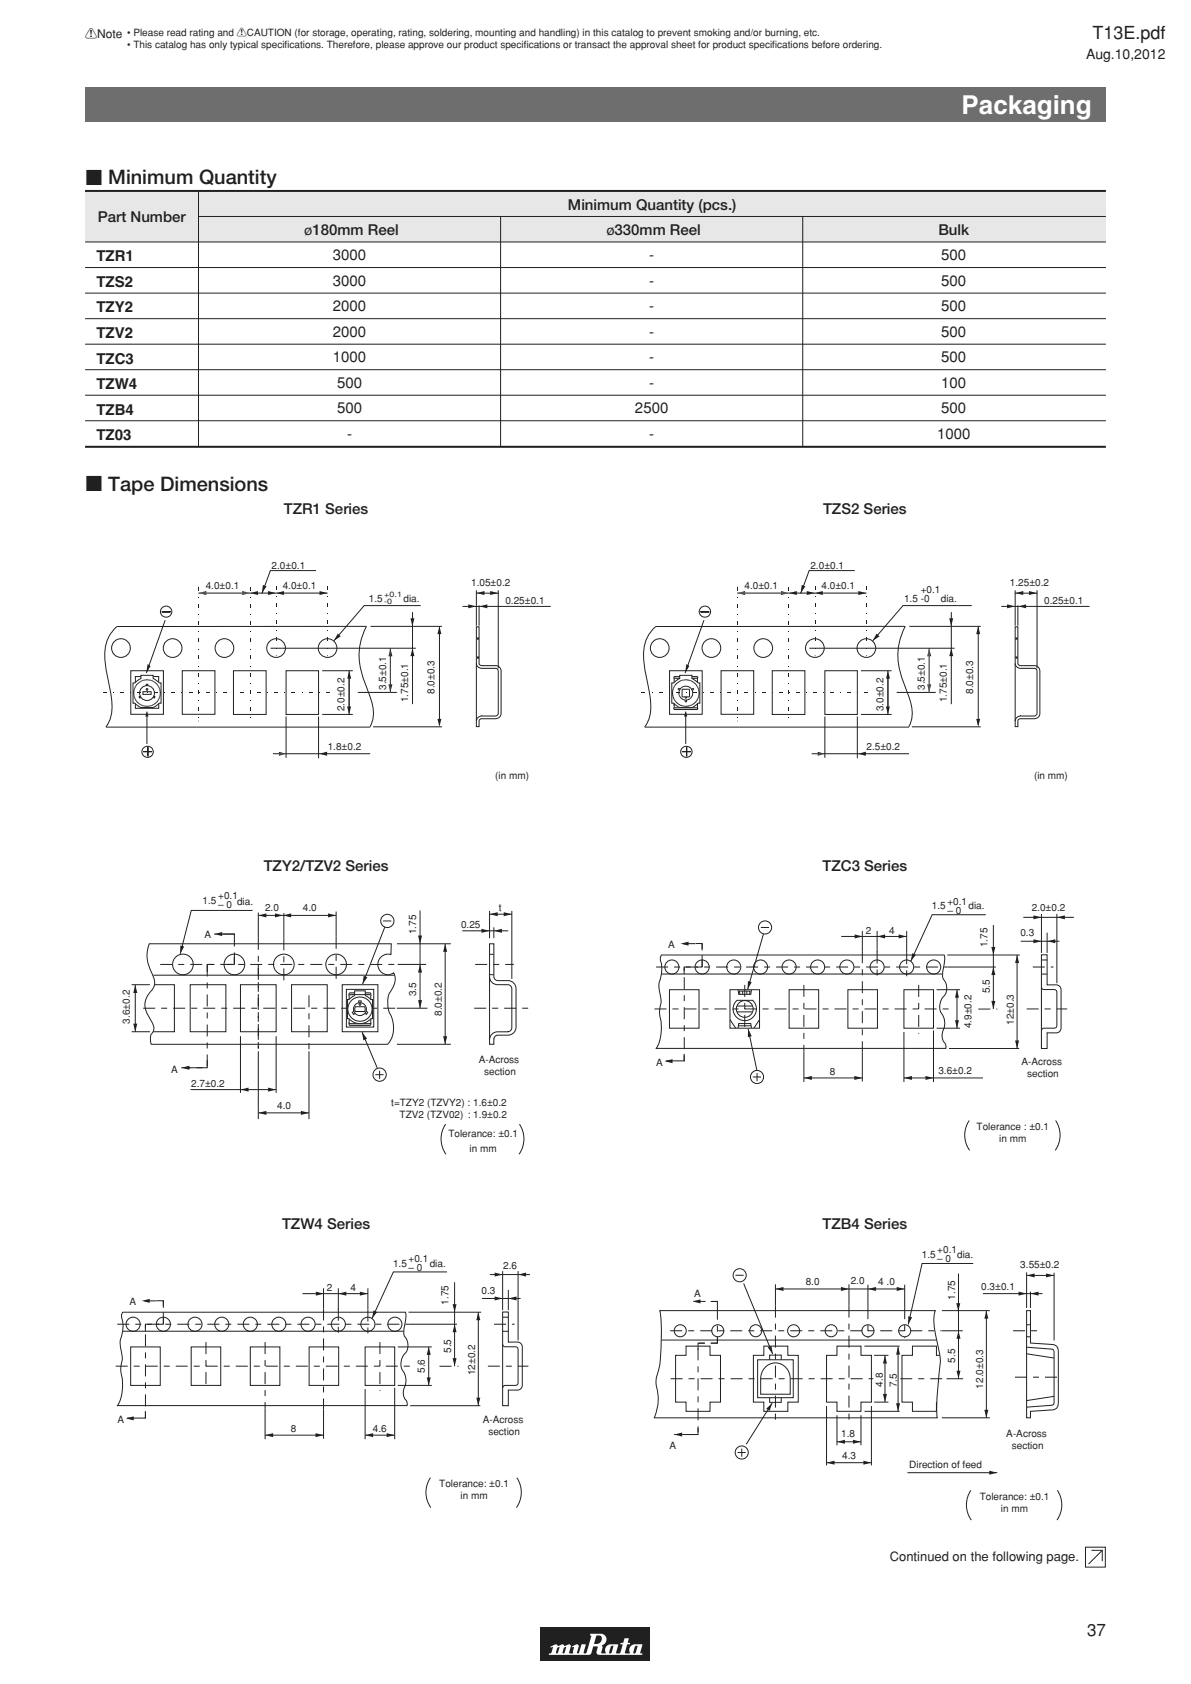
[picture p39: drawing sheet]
<svg xmlns="http://www.w3.org/2000/svg" width="210mm" height="297mm" viewBox="0 0 210 297" stroke-linecap="round" stroke-linejoin="round" font-family="sans-serif">
<defs><g id="words">
<text font-size="4.6" fill="#fff" x="169.6" y="20.1">Packaging</text>
<g font-size="3.5" fill="#231f20">
<text x="15" y="32.6">c Minimum Quantity</text>
<text x="15" y="86.6">c Tape Dimensions</text>
</g>
<text font-size="3.2" fill="#231f20" x="192.6" y="6.8">T13E.pdf</text>
<text font-size="3" fill="#231f20" x="191.7" y="288.6">37</text>
<g font-size="2.6" fill="#231f20">
<text x="17.2" y="39.1">Part Number</text>
<text x="53.6" y="41.5">ø180mm Reel</text>
<text x="100.2" y="37">Minimum Quantity (pcs.)</text>
<text x="106.9" y="41.5">ø330mm Reel</text>
<text x="165.5" y="41.5">Bulk</text>
<text x="17" y="46.1">TZR1</text>
<text x="58.7" y="45.9">3000</text>
<text x="114.5" y="45.9">-</text>
<text x="166" y="45.9">500</text>
<text x="17" y="50.6">TZS2</text>
<text x="58.7" y="50.4">3000</text>
<text x="114.5" y="50.4">-</text>
<text x="166" y="50.4">500</text>
<text x="17" y="55.1">TZY2</text>
<text x="17" y="59.6">TZV2</text>
<text x="58.7" y="54.9">2000</text>
<text x="58.7" y="59.4">2000</text>
<text x="114.5" y="54.9">-</text>
<text x="114.5" y="59.4">-</text>
<text x="166" y="54.9">500</text>
<text x="166" y="59.4">500</text>
<text x="17" y="64.1">TZC3</text>
<text x="58.7" y="63.9">1000</text>
<text x="114.5" y="63.9">-</text>
<text x="166" y="63.9">500</text>
<text x="17" y="68.6">TZW4</text>
<text x="59.4" y="68.4">500</text>
<text x="114.5" y="68.4">-</text>
<text x="166" y="68.4">100</text>
<text x="17" y="73.1">TZB4</text>
<text x="17" y="77.6">TZ03</text>
<text x="59.4" y="72.9">500</text>
<text x="61.2" y="77.4">-</text>
<text x="112" y="72.9">2500</text>
<text x="114.5" y="77.4">-</text>
<text x="165.2" y="77.4">1000</text>
<text x="166" y="72.9">500</text>
<text x="50" y="90.7">TZR1 Series</text>
<text x="145.1" y="90.7">TZS2 Series</text>
<text x="46.5" y="153.7">TZY2/TZV2 Series</text>
<text x="145" y="153.7">TZC3 Series</text>
<text x="49.7" y="216.7">TZW4 Series</text>
<text x="145" y="216.7">TZB4 Series</text>
</g>
<text font-size="2.5" fill="#231f20" x="191.5" y="10.3">Aug.10,2012</text>
<text font-size="2.3" fill="#231f20" x="156.9" y="275.4">Continued on the following page.</text>
<text font-size="2.1" fill="#231f20" x="15" y="6.7">!Note</text>
<g font-size="1.8" fill="#231f20">
<text x="22.4" y="6.4">• Please read rating and !CAUTION (for storage, operating, rating, soldering, mounting and handling) in this catalog to prevent smoking and/or burning, etc.</text>
<text x="22.4" y="8.5">• This catalog has only typical specifcations. Therefore, please approve our product specif</text>
<text x="50.2" y="8.5">i</text>
<text x="92.3" y="8.5">i cations or transact the approval sheet for product specif</text>
<text x="136.2" y="8.5">i cations before ordering.</text>
<text x="47.9" y="100.3">2.0±0.1</text>
<text x="142.9" y="100.3">2.0±0.1</text>
<text x="36.3" y="103.9">4.0±0.1</text>
<text x="49.9" y="103.9">4.0±0.1</text>
<text x="65.1" y="106.1">1.5</text>
<text x="71.1" y="106.1">dia.</text>
<text x="83.1" y="103.4">1.05±0.2</text>
<text x="89.1" y="106.5">0.25±0.1</text>
<text x="131.3" y="103.9">4.0±0.1</text>
<text x="144.9" y="103.9">4.0±0.1</text>
<text x="159.4" y="106.2">1.5 -0</text>
<text x="162.3" y="104.7">+0.1</text>
<text x="165.9" y="106.2">dia.</text>
<text x="178.1" y="103.4">1.25±0.2</text>
<text x="184.1" y="106.5">0.25±0.1</text>
<text x="60.8" y="125.5" transform="rotate(-90 60.8 125.5)">2.0±0.2</text>
<text x="68.1" y="121.7" transform="rotate(-90 68.1 121.7)">3.5±0.1</text>
<text x="72" y="123.9" transform="rotate(-90 72 123.9)">1.75±0.1</text>
<text x="76.6" y="122.4" transform="rotate(-90 76.6 122.4)">8.0±0.3</text>
<text x="155.8" y="125.4" transform="rotate(-90 155.8 125.4)">3.0±0.2</text>
<text x="163.1" y="121.7" transform="rotate(-90 163.1 121.7)">3.5±0.1</text>
<text x="167" y="123.9" transform="rotate(-90 167 123.9)">1.75±0.1</text>
<text x="171.6" y="122.4" transform="rotate(-90 171.6 122.4)">8.0±0.3</text>
<text x="57.8" y="132.3">1.8±0.2</text>
<text x="87.3" y="137.3">(in mm)</text>
<text x="152.8" y="132.3">2.5±0.2</text>
<text x="182.3" y="137.3">(in mm)</text>
<text x="35.7" y="159.5">1.5</text>
<text x="38.5" y="158.6">+0.1</text>
<text x="38.5" y="160.2">– 0</text>
<text x="41.8" y="159.5">dia.</text>
<text x="46.7" y="160.7">2.0</text>
<text x="53.4" y="160.7">4.0</text>
<text x="88" y="160.6">t</text>
<text x="164.3" y="160.4">1.5</text>
<text x="167" y="159.5">+0.1</text>
<text x="167" y="161.1">– 0</text>
<text x="170.8" y="160.4">dia.</text>
<text x="181.9" y="160.6">2.0±0.2</text>
<text x="36.1" y="165.4">A</text>
<text x="73.4" y="164.7" transform="rotate(-90 73.4 164.7)">1.75</text>
<text x="81.3" y="163.6">0.25</text>
<text x="117.8" y="167.1">A</text>
<text x="152.7" y="164.6">2</text>
<text x="156.8" y="164.6">4</text>
<text x="174.1" y="167.1" transform="rotate(-90 174.1 167.1)">1.75</text>
<text x="179.9" y="165.1">0.3</text>
<text x="73.4" y="175.7" transform="rotate(-90 73.4 175.7)">3.5</text>
<text x="77.9" y="179.2" transform="rotate(-90 77.9 179.2)">8.0±0.2</text>
<text x="174.5" y="175.2" transform="rotate(-90 174.5 175.2)">5.5</text>
<text x="22.9" y="180.5" transform="rotate(-90 22.9 180.5)">3.6±0.2</text>
<text x="171.3" y="181.4" transform="rotate(-90 171.3 181.4)">4.9±0.2</text>
<text x="178.8" y="180.7" transform="rotate(-90 178.8 180.7)">12±0.3</text>
<text x="30.2" y="189.2">A</text>
<text x="33.7" y="191.7">2.7±0.2</text>
<text x="84.4" y="187.5">A-Across</text>
<text x="85.4" y="189.7">section</text>
<text x="115.7" y="187.9">A</text>
<text x="146.3" y="189.6">8</text>
<text x="165.5" y="189.5">3.6±0.2</text>
<text x="180.1" y="187.9">A-Across</text>
<text x="181.1" y="190">section</text>
<text x="48.9" y="195.7">4.0</text>
<text x="69" y="195.1">t=TZY2 (TZVY2) : 1.6±0.2</text>
<text x="70.5" y="197.2">TZV2 (TZV02) : 1.9±0.2</text>
<text x="79.1" y="200.6">Tolerance: ±0.1</text>
<text x="82.8" y="203.2">in mm</text>
<text x="172.2" y="199.3">Tolerance : ±0.1</text>
<text x="176.2" y="201.4">in mm</text>
<text x="162.5" y="221.9">1.5</text>
<text x="165.3" y="220.9">+0.1</text>
<text x="168.8" y="221.9">dia.</text>
<text x="57.7" y="227.6">2</text>
<text x="61.8" y="227.6">4</text>
<text x="69.3" y="223.4">1.5</text>
<text x="72" y="222.5">+0.1</text>
<text x="72" y="224.1">– 0</text>
<text x="75.8" y="223.4">dia.</text>
<text x="88.7" y="223.7">2.6</text>
<text x="142.1" y="226.5">8.0</text>
<text x="150" y="226.5">2.0</text>
<text x="154.8" y="226.5">4 .0</text>
<text x="165.3" y="222.5">– 0</text>
<text x="173" y="227.5">0.3±0.1</text>
<text x="179.9" y="223.6">3.55±0.2</text>
<text x="22.8" y="230.1">A</text>
<text x="79.1" y="230.1" transform="rotate(-90 79.1 230.1)">1.75</text>
<text x="84.9" y="228.1">0.3</text>
<text x="122.4" y="228.7">A</text>
<text x="168.4" y="229.2" transform="rotate(-90 168.4 229.2)">1.75</text>
<text x="79.5" y="238.6" transform="rotate(-90 79.5 238.6)">5.5</text>
<text x="74.9" y="242.1" transform="rotate(-90 74.9 242.1)">5.6</text>
<text x="83.8" y="242.5" transform="rotate(-90 83.8 242.5)">12±0.2</text>
<text x="155.7" y="244.5" transform="rotate(-90 155.7 244.5)">4.8</text>
<text x="158.1" y="244.6" transform="rotate(-90 158.1 244.6)">7.5</text>
<text x="168.4" y="240.3" transform="rotate(-90 168.4 240.3)">5.5</text>
<text x="173.4" y="244.9" transform="rotate(-90 173.4 244.9)">12.0±0.3</text>
<text x="20.7" y="250.9">A</text>
<text x="85.1" y="250.9">A-Across</text>
<text x="51.3" y="252.6">8</text>
<text x="65.8" y="252.5">4.6</text>
<text x="86.1" y="253">section</text>
<text x="118.1" y="255.5">A</text>
<text x="148.3" y="253.4">1.8</text>
<text x="148.5" y="257.2">4.3</text>
<text x="177.4" y="253.5">A-Across</text>
<text x="178.4" y="255.6">section</text>
<text x="77.4" y="262.3">Tolerance: ±0.1</text>
<text x="160.3" y="258.8">Direction of feed</text>
<text x="81.2" y="264.4">in mm</text>
<text x="172.7" y="264.5">Tolerance: ±0.1</text>
<text x="176.5" y="266.6">in mm</text>
</g>
<g font-size="1.3" fill="#231f20">
<text x="67.8" y="105.3">+0.1</text>
<text x="67.8" y="106.5">-0</text>
</g>
</g></defs>
<path d="M15 15.5h180v6h-180z" fill="#6d6e70"/>
<path d="M15 33.7h180v9h-180z" fill="#e6e7e8"/>
<path d="M15 33.7h180M15 78.8h180" fill="none" stroke="#231f20" stroke-width=".35"/>
<g fill="none" stroke="#231f20" stroke-width=".18">
<path d="M35 38.2h160M35 33.7v45M88.3 38.2v40.5M141.5 38.2v40.5M15 42.7h180M15 47.2h180M15 51.7h180M15 56.2h180M15 60.7h180M15 65.2h180M15 69.7h180M15 74.2h180"/>
<path d="M28 120.3v-1h-4.1v1"/>
</g>
<path d="M23.5 120.4h.3l1-.7v-.6h2.2v.6l1.1 .7h.3v3.6h-.3l-1.1 .8h-2.2l-1-.8h-.3z" fill="#fff"/>
<path d="M23.5 120.4h.3l1-.7v-.6h2.2v.6l1.1 .7h.3v3.6h-.3l-1.1 .8h-2.2l-1-.8h-.3z" fill="none" stroke="#231f20" stroke-width=".18"/>
<g fill="#231f20">
<path d="M57.7 103.4h.1v.6h-.1z"/>
<path d="M57.7 105.2l.1 .1z"/>
<path d="M57.7 106.4h.1v.6h-.1z"/>
<path d="M57.7 108.2l.1 .1z"/>
<path d="M57.7 109.5h.1v.6h-.1z"/>
<path d="M57.7 111.2l.1 .1z"/>
<path d="M57.7 112.5h.1v.6h-.1z"/>
<path d="M57.7 114.2l.1 .2z"/>
<path d="M57.7 115.5h.1v.2h-.1z"/>
</g>
<path d="M84 110.6h.5v6.4l.1 .2 .3 .2h2.6a.96 .96 0 0 1 .9 .9v7.5a.95 .95 0 0 1-1 1h-2.7l-.2 .3v1.1h-.5v-1a.91 .91 0 0 1 .9-.9h2.5l.5-.5-.1-7.7-.4-.2h-2.5a.91 .91 0 0 1-.9-.9z" fill="none" stroke="#231f20" stroke-width=".18"/>
<path d="M56.3 133.7h.1" fill="none" stroke="#231f20" stroke-width=".18"/>
<path d="M35 127.2h.1" fill="none" stroke="#231f20" stroke-width=".18"/>
<path d="M35 103.6h.1" fill="none" stroke="#231f20" stroke-width=".18"/>
<path d="M63.2 122.1h.1" fill="none" stroke="#231f20" stroke-width=".18"/>
<path d="M63.2 122.1h6.7M69.9 122.1h.1" fill="none" stroke="#231f20" stroke-width=".18"/>
<g fill="#231f20">
<path d="M35 104.6l1.4-.4v.7z"/>
<path d="M42.7 104.2l1.4 .4-1.4 .3z"/>
</g>
<path d="M35 104.6h22.8z" fill="#fff"/>
<path d="M35 104.6h22.8z" fill="none" stroke="#231f20" stroke-width=".18"/>
<g fill="#231f20">
<path d="M77.5 110.4l.3 1.4h-.7z"/>
<path d="M77.1 126.8h.7l-.3 1.4z"/>
</g>
<path d="M77.5 110.4v17.5z" fill="none" stroke="#231f20" stroke-width=".18"/>
<path d="M46.4 103.1l.6 .3-.8 1.2z" fill="#231f20"/>
<path d="M46.2 104.6h.1" fill="none" stroke="#231f20" stroke-width=".18"/>
<g fill="#231f20">
<path d="M48.7 104.6l1.4-.4v.7z"/>
<path d="M56.3 104.2l1.5 .4-1.5 .3z"/>
<path d="M59.5 111.8l.6 .4-1.2 .8z"/>
<path d="M61.6 118.3l.3 1.4h-.7z"/>
<path d="M68.8 114.4l.4 1.3h-.7z"/>
<path d="M68.5 120.7h.7l-.4 1.4z"/>
</g>
<path d="M68.8 114.4v7.7z" fill="#fff"/>
<path d="M68.8 114.4v7.7z" fill="none" stroke="#231f20" stroke-width=".18"/>
<g fill="#231f20">
<path d="M72.7 114.3l.4 1.4h-.7z"/>
<path d="M72.4 109h.7l-.4 1.5z"/>
</g>
<path d="M72.7 108v16.2z" fill="none" stroke="#231f20" stroke-width=".18"/>
<path d="M49.2 132.6l1.3 .3-1.3 .4z" fill="#231f20"/>
<path d="M48.1 132.9h17.2z" fill="#fff"/>
<path d="M48.1 132.9h17.2z" fill="none" stroke="#231f20" stroke-width=".18"/>
<g fill="#231f20">
<path d="M84 104.6l1.4-.4v.7z"/>
<path d="M86.4 104.2l1.5 .4-1.5 .3z"/>
<path d="M84.5 106.9l1.4-.3v.7z"/>
<path d="M82.6 106.6l1.4 .3-1.4 .4z"/>
</g>
<path d="M81.6 106.9h15.5z" fill="none" stroke="#231f20" stroke-width=".18"/>
<path d="M84 112.6h.5z" fill="#fff"/>
<path d="M84 112.6h.5z" fill="none" stroke="#231f20" stroke-width=".38"/>
<path d="M84 116h.5z" fill="#fff"/>
<path d="M84 116h.5z" fill="none" stroke="#231f20" stroke-width=".38"/>
<path d="M61.2 124.6h.7l-.3 1.4z" fill="#231f20"/>
<path d="M61.6 118.3v7.7" fill="none" stroke="#231f20" stroke-width=".18"/>
<g fill="#231f20">
<path d="M56.3 132.9l1.4-.3v.7z"/>
<path d="M25.9 125.5l.3 .9h-.6z"/>
</g>
<path d="M29.1 109.4l-3.3 9.3M25.9 125.5v5.7z" fill="none" stroke="#231f20" stroke-width=".18"/>
<path d="M26 117.1l.6 .4-.8 1.2z" fill="#231f20"/>
<path d="M84 104.6h.1" fill="none" stroke="#231f20" stroke-width=".18"/>
<path d="M87.9 104.6h.1M24 120.9a2.34 2.34 0 0 0 .5 3.2 2.34 2.34 0 0 0 3.2-.4 2.34 2.34 0 0 0-.3-3.3 2.34 2.34 0 0 0-3.4 .5M28 124.1v.8h-4.1v-.8" fill="none" stroke="#231f20" stroke-width=".18"/>
<g fill="#231f20">
<path d="M47.3 104.2l1.4 .4-1.4 .3z"/>
<path d="M44.1 104.6l1.4-.4v.7z"/>
</g>
<path d="M61.6 119.5v5.7" fill="none" stroke="#231f20" stroke-width=".18"/>
<path d="M28.6 107.9l1.4 .1z" fill="#231f20"/>
<g fill="none" stroke="#231f20" stroke-width=".18">
<path d="M28.6 107.9l1.4 .1z"/>
<circle cx="29.3" cy="107.9" r=".99"/>
</g>
<path d="M25.3 132.5l1.4 .1z" fill="#231f20"/>
<path d="M25.3 132.5l1.4 .1z" fill="none" stroke="#231f20" stroke-width=".18"/>
<path d="M26 131.8l.1 1.6z" fill="#231f20"/>
<g fill="none" stroke="#231f20" stroke-width=".18">
<path d="M23.1 118.3h5.7v7.7h-5.7zM32.1 118.3h5.8v7.7h-5.8zM41.2 118.3h5.7v7.7h-5.7zM50.4 118.3h5.8v7.7h-5.8zM26 131.8l.1 1.6z"/>
<circle cx="26" cy="132.6" r=".99"/>
</g>
<g fill="#231f20">
<path d="M34.9 103.6h.1v.6h-.1z"/>
<path d="M34.9 105.3l.1 .1z"/>
<path d="M34.9 106.6h.1v.6h-.1z"/>
<path d="M34.9 108.3l.1 .2z"/>
<path d="M34.9 109.6h.1v.6h-.1z"/>
<path d="M34.9 111.4l.1 .1z"/>
<path d="M34.9 112.6h.1v.6h-.1z"/>
<path d="M34.9 114.4l.1 .1z"/>
<path d="M34.9 115.7h.1v.6h-.1z"/>
<path d="M34.9 117.4l.1 .1z"/>
<path d="M34.9 118.7h.1v.6h-.1z"/>
<path d="M34.9 120.4l.1 .2z"/>
<path d="M34.9 121.7h.1v.6h-.1z"/>
<path d="M34.9 123.5l.1 .1z"/>
<path d="M34.9 124.7h.1v.6h-.1z"/>
<path d="M34.9 126.5l.1 .1z"/>
<path d="M44 103.6h.2v.6h-.2z"/>
<path d="M44 105.3l.2 .1z"/>
<path d="M44 106.6h.2v.6h-.2z"/>
<path d="M44 108.3l.2 .2z"/>
<path d="M44 109.6h.2v.6h-.2z"/>
<path d="M44 111.4l.2 .1z"/>
<path d="M44 112.6h.2v.6h-.2z"/>
<path d="M44 114.4l.2 .1z"/>
<path d="M44 115.7h.2v.6h-.2z"/>
<path d="M44 117.4l.2 .1z"/>
<path d="M44 118.7h.2v.6h-.2z"/>
<path d="M44 120.4l.2 .2z"/>
<path d="M44 121.7h.2v.6h-.2z"/>
<path d="M44 123.5l.2 .1z"/>
<path d="M44 124.7h.2v.6h-.2z"/>
<path d="M44 126.5l.2 .1z"/>
<path d="M48.7 103.4h.1v.6h-.1z"/>
<path d="M48.7 105.2l.1 .1z"/>
<path d="M48.7 106.4h.1v.6h-.1z"/>
<path d="M48.7 108.2l.1 .1z"/>
<path d="M48.7 109.5h.1v.6h-.1z"/>
<path d="M48.7 111.2l.1 .1z"/>
<path d="M48.7 112.5h.1v.6h-.1z"/>
<path d="M48.7 114.2l.1 .2z"/>
<path d="M48.7 115.5h.1v.2h-.1z"/>
</g>
<g fill="none" stroke="#231f20" stroke-width=".18">
<path d="M20.7 110.5a7.1 7.1 0 0 0-2.1 6.9l.5 2.6a17.1 17.1 0 0 1 .5 6.1l-.3 1.1-.6 1h46.6M20.7 110.5h43.9a11.7 11.7 0 0 0 0 10.6 9.7 9.7 0 0 1 1.1 6.1l-.5 1M47.7 114.3h25.6M55.7 100.6h-8l-1.5 4M56.8 118.3h5.4M65.3 110.5h12.6M74.2 106.8h-10l-5.3 6.2M84 104.1v6.3M84 117v10.2M84 104.6h3.9M84.5 106.8v3.6M87.9 104.1v13.8"/>
<path d="M24.5 122.9l.4-.2 .2 .2-.5 .2zM25.8 120.7h.2v.5h-.2zM26.9 122.7l.4 .2-.1 .2-.4-.2zM50.4 126.4v7.3M56.2 126.4v7.3M56.8 126h5.4M65.8 128.2h12.1"/>
<circle cx="21.3" cy="114.3" r="1.65"/>
<circle cx="30.4" cy="114.3" r="1.65"/>
<circle cx="39.6" cy="114.3" r="1.65"/>
<circle cx="48.7" cy="114.3" r="1.65"/>
<circle cx="57.8" cy="114.3" r="1.65"/>
</g>
<circle cx="25.9" cy="122.2" r="1.31" fill="#fff"/>
<g fill="none" stroke="#231f20" stroke-width=".18">
<path d="M25.2 122h1.4v.5h-1.4z"/>
<circle cx="25.9" cy="121.6" r=".15"/>
<circle cx="25.9" cy="122.2" r="1.31"/>
</g>
<g fill="#231f20">
<path d="M57.5 122.1h.6v.1h-.6z"/>
<path d="M56.2 122.1l.1 .1z"/>
<path d="M54.5 122.1h.6v.1h-.6z"/>
<path d="M53.2 122.1l.1 .1z"/>
<path d="M51.4 122.1h.6v.1h-.6z"/>
<path d="M50.2 122.1l.1 .1z"/>
<path d="M48.4 122.1h.6v.1h-.6z"/>
<path d="M47.1 122.1l.2 .1z"/>
<path d="M45.4 122.1h.6v.1h-.6z"/>
<path d="M44.1 122.1l.1 .1z"/>
<path d="M42.4 122.1h.6v.1h-.6z"/>
<path d="M41.1 122.1l.1 .1z"/>
<path d="M39.3 122.1h.6v.1h-.6z"/>
<path d="M38.1 122.1l.1 .1z"/>
<path d="M36.3 122.1h.6v.1h-.6z"/>
<path d="M35 122.1l.2 .1z"/>
<path d="M33.3 122.1h.6v.1h-.6z"/>
<path d="M32 122.1l.1 .1z"/>
<path d="M30.3 122.1h.6v.1h-.6z"/>
<path d="M29 122.1l.1 .1z"/>
<path d="M27.3 122.1h.5v.1h-.5z"/>
<path d="M26 122.1l.1 .1z"/>
<path d="M24.2 122.1h.6v.1h-.6z"/>
<path d="M22.9 122.1l.2 .1z"/>
<path d="M21.2 122.1h.6v.1h-.6z"/>
<path d="M19.9 122.1l.1 .1z"/>
<path d="M18.2 122.1h.6v.1h-.6z"/>
</g>
<path d="M118.9 119.5v.8M123 119.5v.8" fill="none" stroke="#231f20" stroke-width=".18"/>
<path d="M118.9 119.3h4l.1 .2v.1h-4.1z" fill="#e6e7e8"/>
<path d="M118.9 119.3h4l.1 .2v.1h-4.1z" fill="none" stroke="#231f20" stroke-width=".18"/>
<path d="M118.5 120.4h.3l1-.7v-.6h2.2v.6l1.1 .7h.3v3.6h-.3l-1.1 .8h-2.2l-1-.8h-.3z" fill="#fff"/>
<path d="M118.5 120.4h.3l1-.7v-.6h2.2v.6l1.1 .7h.3v3.6h-.3l-1.1 .8h-2.2l-1-.8h-.3z" fill="none" stroke="#231f20" stroke-width=".18"/>
<g fill="#231f20">
<path d="M152.7 103.4h.1v.6h-.1z"/>
<path d="M152.7 105.2l.1 .1z"/>
<path d="M152.7 106.4h.1v.6h-.1z"/>
<path d="M152.7 108.2l.1 .1z"/>
<path d="M152.7 109.5h.1v.6h-.1z"/>
<path d="M152.7 111.2l.1 .1z"/>
<path d="M152.7 112.5h.1v.6h-.1z"/>
<path d="M152.7 114.2l.1 .2z"/>
<path d="M152.7 115.5h.1v.2h-.1z"/>
</g>
<path d="M179 110.6h.5v6.4l.1 .2 .3 .2h2.6a.96 .96 0 0 1 .9 .9v7.5a.95 .95 0 0 1-1 1h-2.7l-.2 .3v1.1h-.5v-1a.91 .91 0 0 1 .9-.9h2.5l.5-.5-.1-7.7-.4-.2h-2.5a.91 .91 0 0 1-.9-.9z" fill="none" stroke="#231f20" stroke-width=".18"/>
<path d="M151.3 133.7h.1" fill="none" stroke="#231f20" stroke-width=".18"/>
<path d="M130 127.2h.1" fill="none" stroke="#231f20" stroke-width=".18"/>
<path d="M130 103.6h.1" fill="none" stroke="#231f20" stroke-width=".18"/>
<path d="M158.2 122.1h.1" fill="none" stroke="#231f20" stroke-width=".18"/>
<path d="M158.2 122.1h6.7M164.9 122.1h.1" fill="none" stroke="#231f20" stroke-width=".18"/>
<g fill="#231f20">
<path d="M130 104.6l1.4-.4v.7z"/>
<path d="M137.7 104.2l1.4 .4-1.4 .3z"/>
</g>
<path d="M130 104.6h22.8z" fill="#fff"/>
<path d="M130 104.6h22.8z" fill="none" stroke="#231f20" stroke-width=".18"/>
<g fill="#231f20">
<path d="M172.5 110.4l.3 1.4h-.7z"/>
<path d="M172.1 126.8h.7l-.3 1.4z"/>
</g>
<path d="M172.5 110.4v17.5z" fill="none" stroke="#231f20" stroke-width=".18"/>
<path d="M141.4 103.1l.6 .3-.8 1.2z" fill="#231f20"/>
<path d="M141.2 104.6h.1" fill="none" stroke="#231f20" stroke-width=".18"/>
<g fill="#231f20">
<path d="M143.7 104.6l1.4-.4v.7z"/>
<path d="M151.3 104.2l1.5 .4-1.5 .3z"/>
<path d="M154.5 111.8l.6 .4-1.2 .8z"/>
<path d="M156.6 118.3l.3 1.4h-.7z"/>
<path d="M163.8 114.4l.4 1.3h-.7z"/>
<path d="M163.5 120.7h.7l-.4 1.4z"/>
</g>
<path d="M163.8 114.4v7.7z" fill="#fff"/>
<path d="M163.8 114.4v7.7z" fill="none" stroke="#231f20" stroke-width=".18"/>
<g fill="#231f20">
<path d="M167.7 114.3l.4 1.4h-.7z"/>
<path d="M167.4 109h.7l-.4 1.5z"/>
</g>
<path d="M167.7 108v16.2z" fill="none" stroke="#231f20" stroke-width=".18"/>
<path d="M144.2 132.6l1.3 .3-1.3 .4z" fill="#231f20"/>
<path d="M143.1 132.9h17.2z" fill="#fff"/>
<path d="M143.1 132.9h17.2z" fill="none" stroke="#231f20" stroke-width=".18"/>
<g fill="#231f20">
<path d="M179 104.6l1.4-.4v.7z"/>
<path d="M181.4 104.2l1.5 .4-1.5 .3z"/>
<path d="M179.5 106.9l1.4-.3v.7z"/>
<path d="M177.6 106.6l1.4 .3-1.4 .4z"/>
</g>
<path d="M176.6 106.9h15.5z" fill="none" stroke="#231f20" stroke-width=".18"/>
<path d="M179 112.6h.5z" fill="#fff"/>
<path d="M179 112.6h.5z" fill="none" stroke="#231f20" stroke-width=".38"/>
<path d="M179 116h.5z" fill="#fff"/>
<path d="M179 116h.5z" fill="none" stroke="#231f20" stroke-width=".38"/>
<path d="M156.2 124.6h.7l-.3 1.4z" fill="#231f20"/>
<path d="M156.6 118.3v7.7" fill="none" stroke="#231f20" stroke-width=".18"/>
<g fill="#231f20">
<path d="M151.3 132.9l1.4-.3v.7z"/>
<path d="M120.9 125.5l.3 .9h-.6z"/>
</g>
<path d="M124.1 109.4l-3.3 9.3M120.9 125.5v5.7z" fill="none" stroke="#231f20" stroke-width=".18"/>
<path d="M121 117.1l.6 .4-.8 1.2z" fill="#231f20"/>
<path d="M179 104.6h.1" fill="none" stroke="#231f20" stroke-width=".18"/>
<path d="M123 120v.3M182.9 104.6h.1M118.9 124.1v.9h4.1v-.9M119 120.9a2.34 2.34 0 0 0 1.6 3.6 2.34 2.34 0 0 0 2.6-3 2.34 2.34 0 0 0-3.9-.9l-.3 .3M119.7 122.2v.1M119.9 121.5a1.22 1.22 0 0 0 .7 1.9 1.22 1.22 0 0 0 1.5-1.2M119.9 121.5l-.2-.1-.2 .1 .3 .2M119.9 121.5a1.22 1.22 0 0 1 1.4-.4 1.22 1.22 0 0 1 .8 1.1M120.3 121.6h1.3v1.3h-1.3zM120.8 123.5v.3h.2v-.3M120.8 122.9v.2h.2v-.2M121.9 121.6l.4-.2v.2l-.2 .2" fill="none" stroke="#231f20" stroke-width=".18"/>
<g fill="#231f20">
<path d="M142.3 104.2l1.4 .4-1.4 .3z"/>
<path d="M139.1 104.6l1.4-.4v.7z"/>
</g>
<path d="M156.6 119.5v5.7" fill="none" stroke="#231f20" stroke-width=".18"/>
<path d="M123.6 107.9l1.4 .1z" fill="#231f20"/>
<g fill="none" stroke="#231f20" stroke-width=".18">
<path d="M123.6 107.9l1.4 .1z"/>
<circle cx="124.3" cy="107.9" r=".99"/>
</g>
<path d="M120.3 132.5l1.4 .1z" fill="#231f20"/>
<path d="M120.3 132.5l1.4 .1z" fill="none" stroke="#231f20" stroke-width=".18"/>
<path d="M121 131.8l.1 1.6z" fill="#231f20"/>
<g fill="none" stroke="#231f20" stroke-width=".18">
<path d="M118.1 118.3h5.7v7.7h-5.7zM127.1 118.3h5.8v7.7h-5.8zM136.2 118.3h5.7v7.7h-5.7zM145.4 118.3h5.8v7.7h-5.8zM121 131.8l.1 1.6z"/>
<circle cx="121" cy="132.6" r=".99"/>
</g>
<g fill="#231f20">
<path d="M129.9 103.6h.1v.6h-.1z"/>
<path d="M129.9 105.3l.1 .1z"/>
<path d="M129.9 106.6h.1v.6h-.1z"/>
<path d="M129.9 108.3l.1 .2z"/>
<path d="M129.9 109.6h.1v.6h-.1z"/>
<path d="M129.9 111.4l.1 .1z"/>
<path d="M129.9 112.6h.1v.6h-.1z"/>
<path d="M129.9 114.4l.1 .1z"/>
<path d="M129.9 115.7h.1v.6h-.1z"/>
<path d="M129.9 117.4l.1 .1z"/>
<path d="M129.9 118.7h.1v.6h-.1z"/>
<path d="M129.9 120.4l.1 .2z"/>
<path d="M129.9 121.7h.1v.6h-.1z"/>
<path d="M129.9 123.5l.1 .1z"/>
<path d="M129.9 124.7h.1v.6h-.1z"/>
<path d="M129.9 126.5l.1 .1z"/>
<path d="M139 103.6h.2v.6h-.2z"/>
<path d="M139 105.3l.2 .1z"/>
<path d="M139 106.6h.2v.6h-.2z"/>
<path d="M139 108.3l.2 .2z"/>
<path d="M139 109.6h.2v.6h-.2z"/>
<path d="M139 111.4l.2 .1z"/>
<path d="M139 112.6h.2v.6h-.2z"/>
<path d="M139 114.4l.2 .1z"/>
<path d="M139 115.7h.2v.6h-.2z"/>
<path d="M139 117.4l.2 .1z"/>
<path d="M139 118.7h.2v.6h-.2z"/>
<path d="M139 120.4l.2 .2z"/>
<path d="M139 121.7h.2v.6h-.2z"/>
<path d="M139 123.5l.2 .1z"/>
<path d="M139 124.7h.2v.6h-.2z"/>
<path d="M139 126.5l.2 .1z"/>
<path d="M152.5 122.1h.6v.1h-.6z"/>
<path d="M151.2 122.1l.1 .1z"/>
<path d="M149.5 122.1h.6v.1h-.6z"/>
<path d="M148.2 122.1l.1 .1z"/>
<path d="M146.4 122.1h.6v.1h-.6z"/>
<path d="M145.2 122.1l.1 .1z"/>
<path d="M143.4 122.1h.6v.1h-.6z"/>
<path d="M142.1 122.1l.2 .1z"/>
<path d="M140.4 122.1h.6v.1h-.6z"/>
<path d="M139.1 122.1l.1 .1z"/>
<path d="M137.4 122.1h.6v.1h-.6z"/>
<path d="M136.1 122.1l.1 .1z"/>
<path d="M134.3 122.1h.6v.1h-.6z"/>
<path d="M133.1 122.1l.1 .1z"/>
<path d="M131.3 122.1h.6v.1h-.6z"/>
<path d="M130 122.1l.2 .1z"/>
<path d="M128.3 122.1h.6v.1h-.6z"/>
<path d="M127 122.1l.1 .1z"/>
<path d="M125.3 122.1h.6v.1h-.6z"/>
<path d="M124 122.1l.1 .1z"/>
<path d="M122.3 122.1h.5v.1h-.5z"/>
<path d="M121 122.1l.1 .1z"/>
<path d="M119.2 122.1h.6v.1h-.6z"/>
<path d="M117.9 122.1l.2 .1z"/>
<path d="M116.2 122.1h.6v.1h-.6z"/>
<path d="M114.9 122.1l.1 .1z"/>
<path d="M113.2 122.1h.6v.1h-.6z"/>
<path d="M143.7 103.4h.1v.6h-.1z"/>
<path d="M143.7 105.2l.1 .1z"/>
<path d="M143.7 106.4h.1v.6h-.1z"/>
<path d="M143.7 108.2l.1 .1z"/>
<path d="M143.7 109.5h.1v.6h-.1z"/>
<path d="M143.7 111.2l.1 .1z"/>
<path d="M143.7 112.5h.1v.6h-.1z"/>
<path d="M143.7 114.2l.1 .2z"/>
<path d="M143.7 115.5h.1v.2h-.1z"/>
</g>
<g fill="none" stroke="#231f20" stroke-width=".18">
<path d="M115.7 110.5a7.1 7.1 0 0 0-2.1 6.9l.5 2.6a17.1 17.1 0 0 1 .5 6.1l-.3 1.1-.6 1h46.6M115.7 110.5h43.9a11.7 11.7 0 0 0 0 10.6 9.7 9.7 0 0 1 1.1 6.1l-.5 1M142.7 114.3h25.6M150.7 100.6h-8l-1.5 4M151.8 118.3h5.4M160.3 110.5h12.6M171.3 106.8h-12.1l-5.3 6.2M179 104.1v6.3M179 117v10.2M179 104.6h3.9M179.5 106.8v3.6M182.9 104.1v13.8"/>
<path d="M145.4 126.4v7.3M151.2 126.4v7.3M151.8 126h5.4M160.8 128.2h12.1"/>
<circle cx="116.3" cy="114.3" r="1.65"/>
<circle cx="125.4" cy="114.3" r="1.65"/>
<circle cx="134.6" cy="114.3" r="1.65"/>
<circle cx="143.7" cy="114.3" r="1.65"/>
<circle cx="152.8" cy="114.3" r="1.65"/>
</g>
<path d="M118.9 124.8h4.1v.2l-.1 .1h-4z" fill="#e6e7e8"/>
<path d="M118.9 124.8h4.1v.2l-.1 .1h-4z" fill="none" stroke="#231f20" stroke-width=".18"/>
<path d="M73.7 165h.7l-.3 1.4z" fill="#231f20"/>
<g fill="none" stroke="#231f20" stroke-width=".18">
<path d="M23.2 173.7h3.2M23.9 173.7v8.3M27.2 173.7h3.6v8.3h-3.8M33.5 173.7h6.3v8.3h-6.3zM42.4 173.7h6.3v8.3h-6.3zM45.5 161.4h13.8M51.4 173.7h6.3v8.3h-6.3zM60.3 173.7h6.3v8.3h-6.3zM61.1 174.5h4.8v6.6h-4.8zM70 177.8h5.4M70 166.5h9.5M74.1 160.6v17.2"/>
<path d="M78.5 166.5v17.7M81.5 164.2h8.1M86.3 166.5h.8v5.7a.71 .71 0 0 0 .7 .7h1.8a1.41 1.41 0 0 1 1.4 1.5v6.8a1.41 1.41 0 0 1-1.4 1.4h-1.8a.72 .72 0 0 0-.7 .7v.9h-.8v-.8a1.42 1.42 0 0 1 1.4-1.4h1.8a.71 .71 0 0 0 .7-.8v-6.8a.72 .72 0 0 0-.7-.7h-1.8a1.41 1.41 0 0 1-1.4-1.5zM86.3 171.9h.8M86.3 168.3h.8M86.3 160.7v4.8M86.3 172.2v11M86.3 161.2h3.9M87.1 163.6v1.9M90.2 160.7v11.9M23.2 182h3.2M42.4 182.7v10"/>
<path d="M42.4 192.2h6.3M45.5 196.3h9M48.7 182.7v10M54.5 185.4v12M70 184.2h9.5"/>
<circle cx="32.3" cy="170.1" r="1.82"/>
<circle cx="41.3" cy="170.1" r="1.82"/>
<circle cx="50" cy="170.1" r="1.82"/>
<circle cx="59.3" cy="170.1" r="1.82"/>
</g>
<path d="M25.2 177.8h44.8M28.2 170.1h41.9M36.5 170.1v18.2h-4.5M41.3 170.1v-5.4h-3.5M45.5 165.4v19.6M50 165.5v7.8M54.5 175.5v9.9M59.3 165.2v8.1M83.6 177.8h10.1M83.8 170.1h6.8" fill="none" stroke="#231f20" stroke-width=".18" stroke-dasharray="2.1 1.1 1.1 1.1" stroke-linecap="butt"/>
<g fill="#231f20">
<path d="M23.9 173.7l.3 1.4h-.7z"/>
<path d="M74.1 170.1l.3 1.4h-.7z"/>
<path d="M64.1 172.1l.7 .3-.9 1.2z"/>
</g>
<path d="M67.9 163.5l-4 10.1" fill="none" stroke="#231f20" stroke-width=".18"/>
<path d="M31.8 166.8l.7 .1-.7 1.3z" fill="#231f20"/>
<path d="M44.5 160.6h-10.8l-1.9 7.6" fill="none" stroke="#231f20" stroke-width=".18"/>
<g fill="#231f20">
<path d="M23.5 180.5h.7l-.3 1.5z"/>
<path d="M73.7 176.4h.7l-.3 1.4z"/>
<path d="M78.1 182.8h.7l-.3 1.4z"/>
<path d="M78.5 166.5l.3 1.4h-.7z"/>
</g>
<path d="M63.8 182l2.7 6.3" fill="none" stroke="#231f20" stroke-width=".18"/>
<g fill="#231f20">
<path d="M63.8 182l.9 1.2-.6 .3z"/>
<path d="M45.5 161.4l1.5-.3v.7z"/>
<path d="M49.9 161.4l1.4-.3v.7z"/>
<path d="M48.5 161.1l1.4 .3-1.4 .4z"/>
<path d="M57.8 161.1l1.5 .3-1.5 .4z"/>
<path d="M32 188.3l1.4-.3v.7z"/>
<path d="M42.4 192.2l1.4-.4v.7z"/>
<path d="M45.5 196.3l1.5-.4v.7z"/>
<path d="M53.1 195.9l1.4 .4-1.4 .3z"/>
<path d="M47.3 191.8l1.4 .4-1.4 .3z"/>
<path d="M37.8 164.7l1.4-.3v.7z"/>
<path d="M84.9 163.8l1.4 .4-1.4 .3z"/>
<path d="M87.1 164.2l1.4-.4v.7z"/>
<path d="M86.3 161.2l1.4-.3v.7z"/>
<path d="M88.8 160.9l1.4 .3-1.4 .4z"/>
</g>
<g fill="none" stroke="#231f20" stroke-width=".18">
<path d="M26.3 166.5h42.7l-.1 1.8a1.8 1.8 0 0 0-2.3 2 1.8 1.8 0 0 0 2.8 1.3 3.2 3.2 0 0 1-.7 3.5 4.7 4.7 0 0 0 .3 4.1 4.9 4.9 0 0 1-.7 5h-41.6l-.2-.7a1.73 1.73 0 0 1 .5-1.6 2.35 2.35 0 0 0-.5-2.1 3.7 3.7 0 0 1 .2-5.1 2.35 2.35 0 0 0 .1-3 6.1 6.1 0 0 1-.5-5.2zM27 172h42.6M37.8 170.1h-1.3v1.3M38.9 164.7h2.4v1.4M41.3 168.8v1.3h-1.2M45.5 160.9v4.5M50 161v4.5M59.3 160.8v4.4M67.5 162.4h1.5M70.1 170.1h5M33.6 192.2h8.8M36.5 187v1.3h-3.4"/>
<path d="M45.5 185.4v12M66.2 189.5h1.4M66.9 188.8v1.5M78.6 198.3a4.7 4.7 0 0 0 0 5.3M91.6 198.3a4.7 4.7 0 0 1-.1 5.3"/>
<circle cx="68.3" cy="162.4" r="1.17"/>
<circle cx="66.9" cy="189.5" r="1.17"/>
</g>
<path d="M45.5 170v15.4" fill="none" stroke="#231f20" stroke-width=".18" stroke-dasharray="2.1 1.1 1.1 1.1" stroke-linecap="butt"/>
<path d="M61.6 180.3l3.6-.1 .2 .2v.3l-.2 .1h-3.5l-.1-.1z" fill="#e6e7e8"/>
<path d="M61.6 180.3l3.6-.1 .2 .2v.3l-.2 .1h-3.5l-.1-.1z" fill="none" stroke="#231f20" stroke-width=".18"/>
<path d="M61.6 175.2l3.6-.1 .2 .2v.3l-.2 .1h-3.5l-.1-.1z" fill="#e6e7e8"/>
<path d="M61.6 175.2l3.6-.1 .2 .2v.3l-.2 .1h-3.5l-.1-.1z" fill="none" stroke="#231f20" stroke-width=".18"/>
<path d="M61.6 175.4h3.8v5.1h-3.8z" fill="#fff"/>
<path d="M61.6 175.4h3.8v5.1h-3.8z" fill="none" stroke="#231f20" stroke-width=".18"/>
<path d="M62.5 174.7h1.9v.9l1 .7h.3v3.4h-.3a2.56 2.56 0 0 1-3.9 0h-.2v-3.4h.2l1-.7z" fill="#fff"/>
<path d="M62.5 174.7h1.9v.9l1 .7h.3v3.4h-.3a2.56 2.56 0 0 1-3.9 0h-.2v-3.4h.2l1-.7z" fill="none" stroke="#231f20" stroke-width=".18"/>
<circle cx="63.5" cy="178" r="2.14" fill="#fff"/>
<circle cx="63.5" cy="178" r="2.14" fill="none" stroke="#231f20" stroke-width=".18"/>
<path d="M63.3 176.5h.4v.4h-.4z" fill="#fff"/>
<path d="M63.3 176.9v-.4h.4v.4" fill="none" stroke="#231f20" stroke-width=".18"/>
<path d="M64.5 178.4l.3 .1-.2 .4-.3-.2z" fill="#fff"/>
<path d="M64.5 178.4l.3 .1-.2 .4-.3-.2" fill="none" stroke="#231f20" stroke-width=".18"/>
<path d="M62.1 178.5l.3-.1 .2 .3-.3 .2z" fill="#fff"/>
<path d="M62.4 178.4l-.3 .1 .2 .4 .3-.2" fill="none" stroke="#231f20" stroke-width=".18"/>
<path d="M61.6 175.4h3.8z" fill="#fff"/>
<path d="M61.6 175.4h3.8" fill="none" stroke="#231f20" stroke-width=".18"/>
<circle cx="63.5" cy="178" r="1.14" fill="#fff"/>
<circle cx="63.5" cy="178" r="1.14" fill="none" stroke="#231f20" stroke-width=".18"/>
<circle cx="63.5" cy="177.1" r=".15" fill="#fff"/>
<circle cx="63.5" cy="177.1" r=".15" fill="none" stroke="#231f20" stroke-width=".18"/>
<path d="M62.7 177.6h1.5l.2 .6-.2 .2h-1.5l-.2-.4z" fill="#fff"/>
<g fill="none" stroke="#231f20" stroke-width=".18">
<path d="M62.7 177.6h1.5l.2 .6-.2 .2h-1.5l-.2-.4zM116.6 168.4h49.9a5.6 5.6 0 0 1-.2 2.7 2.06 2.06 0 0 0 .4 2.1 2.32 2.32 0 0 1-.6 2.9 2.62 2.62 0 0 0 .2 3.1 3.2 3.2 0 0 1-.1 2.9 2.11 2.11 0 0 0 .5 2l.1 .8h-51.1a8.5 8.5 0 0 0 .6-6.2l.1-1.3a6.8 6.8 0 0 0-.2-3.2v-.6a6.9 6.9 0 0 0 .2-4.5zM118 174.6h5.3v6.7h-5.3zM128.7 174.6h5.2v6.7h-5.2zM128.7 179.8l1 1.5M129.9 177.4h2.8M129.9 178.5h2.8M129.9 176.4h2.8a2.05 2.05 0 0 1 .1 3 2.05 2.05 0 0 1-3 0 2.05 2.05 0 0 1 .1-3zM130.1 174.6l.2 .8h2.1l.1-.8M130.5 175.4l-.1-.6h1.9l-.1 .6M131 174.8v.6M131.7 174.8v.6"/>
<path d="M133.9 179.8l-1 1.5M134.6 164.7l-2.8 9.8M139.1 174.6h5.2v6.7h-5.2zM148.3 165.2h11.6M149.5 174.6h5.2v6.7h-5.2zM152 164.2v3.6M154.7 164.2v3.7M159.4 174.6h5.2v6.7h-5.2zM159.9 164.2v3.7M165.1 174.6h4.2M167 168.4h12.8M167.1 170.6h8.5"/>
<path d="M168.7 174.6v6.7M175.2 168.4v9.5M179.3 168.4v16.5M180 166h6.8M180.4 161.8h8.9M183.6 161.2v6.9M183.6 168.4h1v5.3h1.6a.86 .86 0 0 1 .9 .9v6.7a.86 .86 0 0 1-.9 .9h-1.6v2.7h-1zM183.6 169.3h1M183.6 171.8h1M183.6 174.1l.3 .4h.2l2 .1 .3 .4-.1 6.1-.4 .2h-1.8l-.2 .1-.3 .4M184.6 164.5v3.6M186.4 161.2v12.2"/>
<path d="M130.1 181.3l.2-.8h2.1l.1 .8M130.2 180.9h2.2M131.9 181.4l1.5 7.3M132.7 189.9h1.5M133.5 189.2v1.5M141.7 185.5v5.3M141.7 190.1h10.3M152 185.6v5.1M159.4 182v8.8M164.6 181.7v9.1M165.1 181.3h4.2M167.3 184.9h12.4"/>
<circle cx="118.5" cy="170.6" r="1.24"/>
<circle cx="123.8" cy="170.6" r="1.24"/>
<circle cx="129.4" cy="170.6" r="1.24"/>
<circle cx="131.3" cy="177.9" r="1.48"/>
<circle cx="134.1" cy="170.6" r="1.24"/>
<circle cx="139.1" cy="170.6" r="1.24"/>
<circle cx="144.2" cy="170.6" r="1.24"/>
<circle cx="149.3" cy="170.6" r="1.24"/>
<circle cx="154.7" cy="170.6" r="1.24"/>
<circle cx="159.9" cy="170.6" r="1.24"/>
<circle cx="133.5" cy="189.9" r="1.16"/>
</g>
<path d="M115.4 177.9h52.3M115.7 170.6h51.4M123.8 170.6v-4.2h-3.8M131.3 173.7v8.1M141.7 173.7v11.8M152 167.8v17.8M154.7 167.8v4.9M159.9 167.9v4.8M162 173.7v8.6M181 177.9h7.2M182.1 170.6h3.6M117.4 187.1h3.2v-16.4" fill="none" stroke="#231f20" stroke-width=".18" stroke-dasharray="2.1 1.1 1.1 1.1" stroke-linecap="butt"/>
<g fill="#231f20">
<path d="M131.9 181.5l.7 1.3-.7 .1z"/>
<path d="M131.9 173l.7 .2-.8 1.3z"/>
</g>
<path d="M173.8 161.3h-9.4l-3.8 8.2" fill="none" stroke="#231f20" stroke-width=".18"/>
<g fill="#231f20">
<path d="M160.9 168.1l.6 .3-.9 1.1z"/>
<path d="M168.7 174.6l.4 1.4h-.7z"/>
<path d="M175.2 170.6l.3 1.4h-.7z"/>
<path d="M168.4 179.9h.7l-.4 1.4z"/>
<path d="M174.8 167h.7l-.3 1.4z"/>
<path d="M120 166.4l1.4-.3v.7z"/>
<path d="M117.2 187.2l1.4-.4v.7z"/>
<path d="M141.7 190.1l1.5-.3v.7z"/>
<path d="M159.4 190.1l1.4-.3v.7z"/>
<path d="M154.7 165.2l1.4-.4v.7z"/>
<path d="M182.2 161.4l1.4 .4-1.4 .3z"/>
<path d="M184.7 166l1.4-.3v.7z"/>
<path d="M186.4 161.8l1.4-.4v.7z"/>
<path d="M182.2 165.7l1.4 .3-1.4 .4z"/>
<path d="M158.5 164.8l1.4 .4-1.4 .3z"/>
<path d="M163.2 189.8l1.4 .3-1.4 .4z"/>
<path d="M150.6 189.8l1.4 .3-1.4 .4z"/>
</g>
<g fill="none" stroke="#231f20" stroke-width=".18">
<path d="M175.2 163.1v5.3"/>
<circle cx="164.6" cy="170.6" r="1.24"/>
</g>
<g fill="#231f20">
<path d="M179.3 168.4l.4 1.4h-.7z"/>
<path d="M174.8 176.5h.7l-.3 1.4z"/>
</g>
<path d="M172.5 178h3.3" fill="none" stroke="#231f20" stroke-width=".18" stroke-dasharray="2.1 1.1 1.1 1.1" stroke-linecap="butt"/>
<path d="M150.7 164.8l1.4 .4-1.4 .3z" fill="#231f20"/>
<g fill="none" stroke="#231f20" stroke-width=".18">
<path d="M134.2 163.6h1.4"/>
<circle cx="134.9" cy="163.6" r="1.16"/>
</g>
<path d="M179 183.5h.7l-.4 1.4z" fill="#231f20"/>
<g fill="none" stroke="#231f20" stroke-width=".18">
<path d="M116.7 171.8h49.5M121.8 170.6h-1.2v1.2M122.7 166.4h1.1v1.2M123.8 169.3v1.3h-1.1M120.6 185.9v1.2h-1.1M159.4 190.1h13.9M170.9 197.6a4.6 4.6 0 0 0 .1 5.3M186.1 197.6a4.6 4.6 0 0 1 0 5.3M21.6 231.4h49.9a5.6 5.6 0 0 1-.2 2.7 2.06 2.06 0 0 0 .4 2.1 2.32 2.32 0 0 1-.6 2.9 2.62 2.62 0 0 0 .2 3.1 3.2 3.2 0 0 1-.1 2.9 2.11 2.11 0 0 0 .5 2l.1 .8h-51.1a8.5 8.5 0 0 0 .6-6.2l.1-1.3a6.8 6.8 0 0 0-.2-3.2v-.6a6.9 6.9 0 0 0 .2-4.5zM23 237.6h5.3v6.7h-5.3zM33.7 237.6h5.2v6.7h-5.2zM44.1 237.6h5.2v6.7h-5.2z"/>
<path d="M53.3 228.2h11.6M54.5 237.6h5.2v6.7h-5.2zM57 227.2v3.6M59.7 227.2v3.7M64.4 237.6h5.2v6.7h-5.2zM64.9 227.2v3.7M70.1 237.6h6M72 231.4h12.8M72.1 233.6h8.5M75.6 237.6v6.7M78.8 224.3h-9.4l-3.8 8.2M80.2 231.4v9.5"/>
<path d="M84.3 231.4v16.5M85 229h6.8M86.4 224.8h7.1M88.6 224.2v6.9M88.6 231.4h1v5.3h1.6a.86 .86 0 0 1 .9 .9v6.7a.86 .86 0 0 1-.9 .9h-1.6v2.7h-1zM88.6 232.3h1M88.6 234.8h1M88.6 237.1l.3 .4h.2l2 .1 .3 .4-.1 6.1-.4 .2h-1.8l-.2 .1-.3 .4M89.6 227.5v3.6M91.4 224.2v12.2M46.7 248.5v5.3M46.7 253.1h10.3"/>
<path d="M57 248.6v5.1M64.4 245v8.8M69.6 244.7v9.1M70.1 244.3h6M72.3 247.9h12.4"/>
<circle cx="23.5" cy="233.6" r="1.24"/>
<circle cx="28.8" cy="233.6" r="1.24"/>
<circle cx="34.4" cy="233.6" r="1.24"/>
<circle cx="39.1" cy="233.6" r="1.24"/>
<circle cx="44.1" cy="233.6" r="1.24"/>
<circle cx="49.2" cy="233.6" r="1.24"/>
<circle cx="54.3" cy="233.6" r="1.24"/>
<circle cx="59.7" cy="233.6" r="1.24"/>
<circle cx="64.9" cy="233.6" r="1.24"/>
</g>
<path d="M20.7 233.6h51.4M28.8 233.6v-4.2h-3.8M36.3 236.7v8.1M46.7 236.7v11.8M57 230.8v17.8M59.7 230.8v4.9M64.9 230.9v4.8M67 236.7v8.6M87.1 233.6h3.6M20.4 240.9h52.3M22.4 250.1h3.2v-16.4M86 240.9h7.2" fill="none" stroke="#231f20" stroke-width=".18" stroke-dasharray="2.1 1.1 1.1 1.1" stroke-linecap="butt"/>
<g fill="#231f20">
<path d="M65.9 231.1l.6 .3-.9 1.1z"/>
<path d="M75.6 237.6l.3 1.4h-.7z"/>
<path d="M80.2 233.6l.3 1.4h-.7z"/>
<path d="M75.2 242.9h.7l-.3 1.4z"/>
<path d="M79.8 230h.7l-.3 1.4z"/>
<path d="M25 229.4l1.4-.3v.7z"/>
<path d="M22.2 250.2l1.4-.4v.7z"/>
<path d="M46.7 253.1l1.5-.3v.7z"/>
<path d="M64.4 253.1l1.4-.3v.7z"/>
<path d="M59.7 228.2l1.4-.4v.7z"/>
<path d="M87.2 224.4l1.4 .4-1.4 .3z"/>
<path d="M89.7 229l1.4-.3v.7z"/>
<path d="M91.4 224.8l1.4-.4v.7z"/>
<path d="M87.2 228.7l1.4 .3-1.4 .4z"/>
<path d="M63.5 227.8l1.4 .4-1.4 .3z"/>
<path d="M68.2 252.8l1.4 .3-1.4 .4z"/>
<path d="M55.6 252.8l1.4 .3-1.4 .4z"/>
</g>
<g fill="none" stroke="#231f20" stroke-width=".18">
<path d="M80.2 226.1v5.3"/>
<circle cx="69.6" cy="233.6" r="1.24"/>
</g>
<g fill="#231f20">
<path d="M84.3 231.4l.4 1.4h-.7z"/>
<path d="M79.8 239.5h.7l-.3 1.4z"/>
</g>
<path d="M77.5 241h3.3" fill="none" stroke="#231f20" stroke-width=".18" stroke-dasharray="2.1 1.1 1.1 1.1" stroke-linecap="butt"/>
<g fill="#231f20">
<path d="M55.7 227.8l1.4 .4-1.4 .3z"/>
<path d="M84 246.5h.7l-.4 1.4z"/>
</g>
<g fill="none" stroke="#231f20" stroke-width=".18">
<path d="M21.7 234.8h49.5M26.8 233.6h-1.2v1.2M27.7 229.4h1.1v1.2M28.8 232.3v1.3h-1.1M116.3 231.2h48.6a11.6 11.6 0 0 0 .4 5.8l.2 1a10.8 10.8 0 0 1 0 4.8l-.3 4.5 .1 2.8h-49.9a8.7 8.7 0 0 0 .3-6.1v-.6a20.2 20.2 0 0 0 .9-7.3v-3.4zM116.6 236.3h48.5M119.1 239h1.9v-1.6h4.2v1.6h1.8v8.3h-1.8v1.6h-4.2v-1.6h-1.9zM131.1 226.4l5.1 12.4M132.8 239h1.9v-1.6h4.2v1.6h1.9v8.3h-1.9v1.6h-4.2v-1.6h-1.9zM133.6 239.8h6.3v6.7h-6.3zM135.7 239.8v-.8h2.1v.8M136.7 226.5v3.8"/>
<path d="M136.7 227.3h22.8M145.7 239h1.9v-1.6h4.2v1.6h1.9v8.3h-1.9v1.6h-4.2v-1.6h-1.9zM149.7 226.5v3.8M152.4 237.4h6.2M153 226.6v3.9M154.1 239h2.6M156 239.1v8.2M158.4 237.5v11.4M159.5 226.6v3.9M165.7 239h-.6v-1.6h-4.2v1.6h-1.9v8.3h1.9v1.6h4.2v-1.6M166 234.7h3.8M166.1 231.2h8.4"/>
<path d="M169 224.6v18.6M173.3 228.2h10.5M173.9 231.2v18.9M181 237.6l4.5 .3 .2 .2 .2 .4-.1 9-.3 .3-4.5 .4M181 233.6h.7M181 235.8h.7M181 238.8l4.9 .7M181 224.4v6.3M181 224.9h4.9M181 231.2h.7v5.7l3.9 .2a1.1 1.1 0 0 1 1 1.4v8.8a1.16 1.16 0 0 1-1 1.4l-3.9 .2v1.2h-.7zM181.7 227.8v2.9M185.9 224.5v11.9"/>
<path d="M25.6 248.9v1.2h-1.1M64.4 253.1h5.2M135.1 241a2.59 2.59 0 0 1 2.8-.3 2.59 2.59 0 0 1 1.4 2.5v2.7h-5.2v-2.7a2.87 2.87 0 0 1 1-2.2zM135.7 246.5v.8h2.1v-.8M145.7 248v10.4M145.7 258h8M147.6 249.6v5.3M147.6 254.3h4.2M151.8 249.6v5.3M152.4 248.9h6.2M153.7 248v10.4M154.1 247.3h2.6"/>
<path d="M166.1 250.1h8.4M166.9 243.2h2.9M185.9 246.3l-4.9 .7M75.9 260.6a4.6 4.6 0 0 0 .1 5.3M91.1 260.6a4.6 4.6 0 0 1 0 5.3"/>
<circle cx="119.9" cy="234.7" r="1.06"/>
<circle cx="126.6" cy="234.7" r="1.06"/>
<circle cx="133.2" cy="234.7" r="1.06"/>
<circle cx="139.9" cy="234.7" r="1.06"/>
<circle cx="146.6" cy="234.7" r="1.06"/>
<circle cx="153" cy="234.7" r="1.06"/>
<circle cx="159.5" cy="234.7" r="1.06"/>
</g>
<path d="M118.2 234.7h47.7M122.3 229.5h4.2v7.4h-3.4v16.1h-4.2M136.7 230.3v20.9M149.7 230.3v20.2M153 230.5v5.5M159.5 230.5v5.5M178.6 234.7h5M118.2 243.2h35.8M158.7 243.2h8.2M179 242.9h8.2" fill="none" stroke="#231f20" stroke-width=".18" stroke-dasharray="2.1 1.1 1.1 1.1" stroke-linecap="butt"/>
<g fill="#231f20">
<path d="M184.4 224.6l1.5 .3-1.5 .4z"/>
<path d="M169 234.7l.4 1.4h-.7z"/>
<path d="M122.1 229.5l1.4-.3v.7z"/>
<path d="M136.7 227.3l1.4-.3v.7z"/>
<path d="M181.7 228.2l1.4-.4v.7z"/>
<path d="M148.3 227l1.4 .3-1.4 .4z"/>
<path d="M158.1 227l1.4 .3-1.4 .4z"/>
<path d="M168.6 229.8h.7l-.3 1.4z"/>
<path d="M168.7 241.8h.7l-.4 1.4z"/>
<path d="M173.6 248.6h.7l-.4 1.5z"/>
<path d="M173.9 231.2l.4 1.4h-.7z"/>
<path d="M179.6 227.8l1.4 .4-1.4 .3z"/>
<path d="M181 224.9l1.4-.3v.7z"/>
<path d="M147.6 254.3l1.4-.4v.7z"/>
<path d="M145.7 258l1.4-.4v.7z"/>
<path d="M150.4 253.9l1.4 .4-1.4 .3z"/>
<path d="M152.2 257.6l1.5 .4-1.5 .3z"/>
<path d="M156 239.1l.4 1.4h-.7z"/>
<path d="M158.4 237.5l.3 1.4h-.7z"/>
<path d="M155.7 245.8h.7l-.4 1.5z"/>
<path d="M158 247.5h.7l-.3 1.4z"/>
<path d="M153 227.3l1.4-.3v.7z"/>
<path d="M118.9 253l1.4-.4v.8z"/>
</g>
<path d="M136.2 247.4l-4.6 7.3" fill="none" stroke="#231f20" stroke-width=".18"/>
<g fill="#231f20">
<path d="M135.1 248.5l1.1-1.1-.5 1.4z"/>
<path d="M135.4 237.6l.6-.2 .2 1.4z"/>
</g>
<path d="M171.6 222.8h-9l-2.5 10.8" fill="none" stroke="#231f20" stroke-width=".18"/>
<path d="M160.1 232.1l.7 .2-.7 1.3z" fill="#231f20"/>
<path d="M160 259.7h15.8" fill="none" stroke="#231f20" stroke-width=".18"/>
<path d="M174.4 259.4l1.4 .3-1.4 .4z" fill="#231f20"/>
<g fill="none" stroke="#231f20" stroke-width=".18">
<path d="M124.3 236.9h-1.2v1.1M125.3 229.5h1.2v1.2M126.5 235.7v1.2h-1.2M129.7 224.9h1.4M123.1 251.9v1.1h-1.2M130 256.2h1.5M130.8 255.5v1.4M171.2 262.8a4.6 4.6 0 0 0 .1 5.3M186.4 262.8a4.6 4.6 0 0 1 0 5.3M191.4 272.9h3.5v3.5h-3.5zM192.4 273.4h2v1.9M194.4 273.4l-2.5 2.4"/>
<circle cx="130.4" cy="224.9" r="1.16"/>
<circle cx="130.8" cy="256.2" r="1.16"/>
</g>
<path d="M95.3 287h19.4v6h-19.4z" fill="#231f20"/>
<path d="M106.8 291.5h.1" fill="none" stroke="#231f20" stroke-width=".18"/>
<path d="M97.1 290.4l.8-.4a.42 .42 0 0 1 .5 .3l.1 .2-.3 .1-.1 1 .3-.1 .3-1h-.2v-.2l.7-.3 .3 .3h.2l-.1 .2-.2 .1-.2 .8 .2 .2 .2-.1 .2-1h-.2l.1-.2 .6-.3 .4 .3-.3 1.3h.6l.2-1.1h-.3v-.1l.8-.4h.2l.1 .4-.3 1.1 .2 .1 .2-.1 .4-1.5h.7l.1 .1-.4 1.4 .3 .1 .2-.1 .9-3-.3-.1 .1-.2 1.9-.1a1.05 1.05 0 0 1 .9 1 1.05 1.05 0 0 1-.8 1.1l.1 .4-.2 1h.8a1.12 1.12 0 0 1 .9-1.6l1.3 .1-.2 .6h-.7v-.5l-.4 .2-.3 1.2h.4l.3-.9h.7l-.2 .8 .2 .1h.4l.2-.1 .4-1.4-.4-.1v-.2l.5-.1 .2-.8 .8 .1-.2 .7 .4 .1v.1l-.5 .1-.4 1.5 .1 .1h.8a1.12 1.12 0 0 1 .9-1.6l1.3 .1-.2 .5h-.7v-.4l-.4 .2-.3 1.2h.3l.4-1h.7l-.2 .9 .4 .1-.1 .2-7.4 .1a.48 .48 0 0 1-.6-.6l.2-.8-.1-.1h-.4l.1-.5h.2a.93 .93 0 0 0 .9-.9 .47 .47 0 0 0-.4-.6l-.6 .1-.4 1.4h.3l-.1 .5h-.3l-.3 1.2-.3 .2-7.2 .1v-.3l.4-.1 .3-1-.4 .1z" fill="#fff"/>
<use href="#words"/>
</svg>
